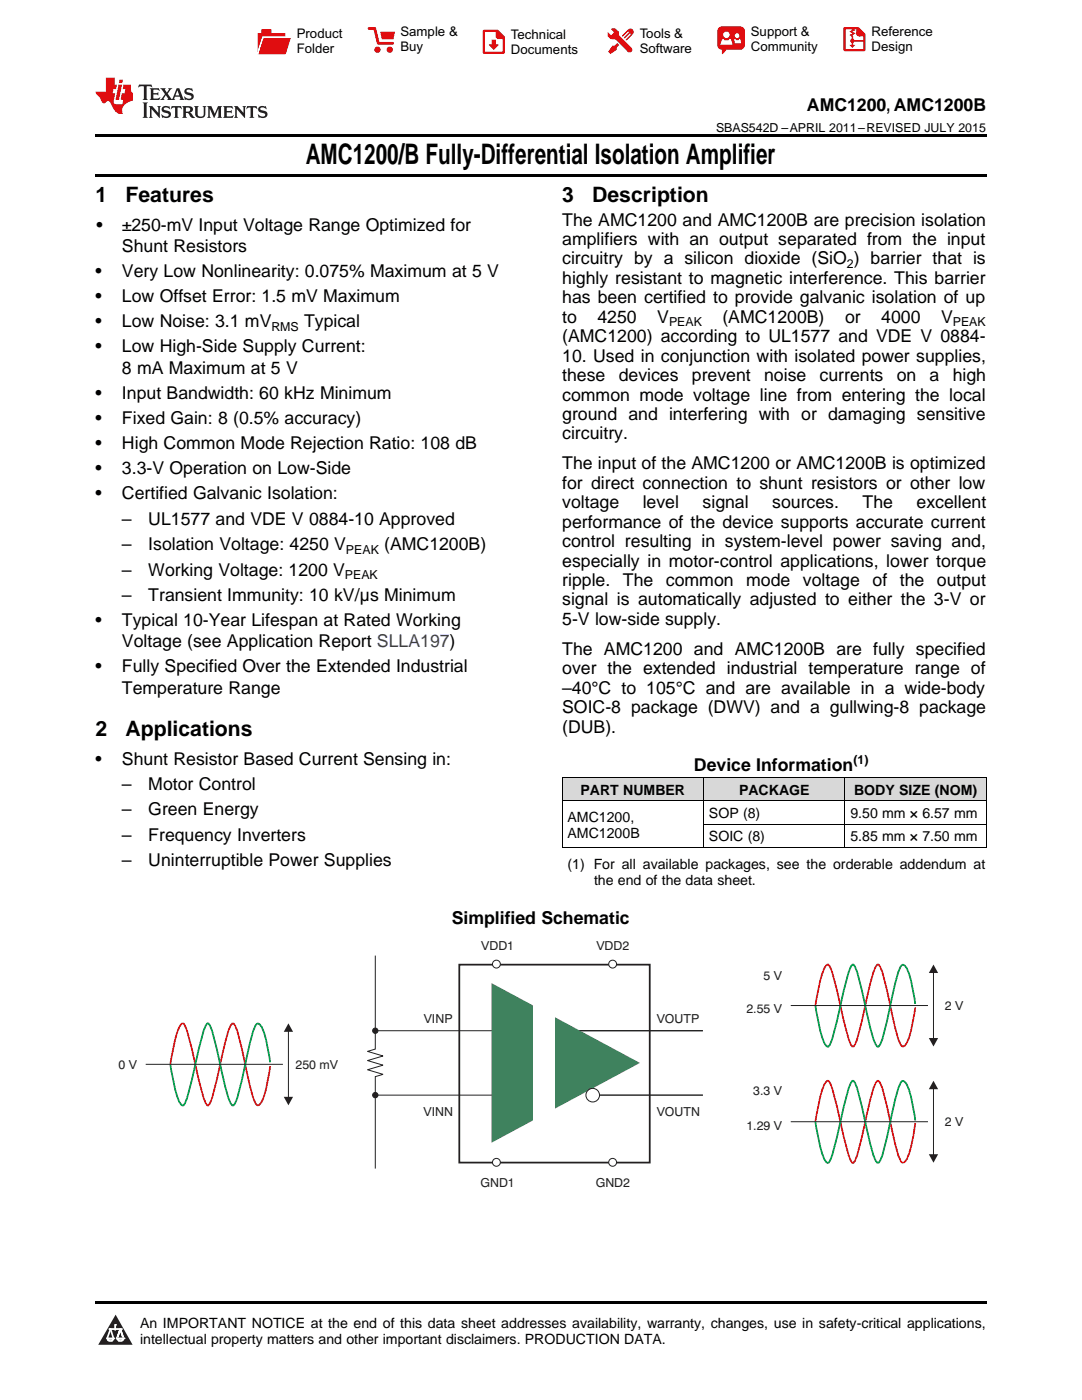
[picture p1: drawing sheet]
<svg xmlns="http://www.w3.org/2000/svg" width="216mm" height="279mm" viewBox="0 0 216 279" stroke-linecap="round" stroke-linejoin="round" font-family="sans-serif">
<defs><g id="words">
<text font-size="5.6" x="61" y="32.8">AMC1200/B Fully-Differential Isolation Amplifier</text>
<g font-size="4.2">
<text x="19" y="40.4">1</text>
<text x="25" y="40.4">Features</text>
<text x="112.2" y="40.4">3</text>
<text x="118.2" y="40.4">Description</text>
<text x="19" y="146.9">2</text>
<text x="25" y="146.9">Applications</text>
</g>
<g font-size="3.5">
<text x="161" y="22.2">AMC1200, AMC1200B</text>
<text x="19.2" y="46.1">•</text>
<text x="24.3" y="46.1">±250-mV Input Voltage Range Optimized for</text>
<text x="112.2" y="45">The AMC1200 and AMC1200B are precision isolation</text>
<text x="24.3" y="50.3">Shunt Resistors</text>
<text x="112.2" y="48.9">amplifiers with an output separated from the input</text>
<text x="112.2" y="52.8">circuitry by a silicon dioxide (SiO ) barrier that is</text>
<text x="19" y="55.3">•</text>
<text x="24.3" y="55.3">Very Low Nonlinearity: 0.075% Maximum at 5 V</text>
<text x="112.2" y="56.7">highly resistant to magnetic interference. This barrier</text>
<text x="19" y="60.3">•</text>
<text x="19" y="65.3">•</text>
<text x="24.3" y="60.3">Low Offset Error: 1.5 mV Maximum</text>
<text x="24.3" y="65.3">Low Noise: 3.1 mV</text>
<text x="60.7" y="65.3">Typical</text>
<text x="112.2" y="60.5">has been certified to provide galvanic isolation of up</text>
<text x="112.2" y="64.4">to</text>
<text x="119.2" y="64.4">4250</text>
<text x="131.2" y="64.4">V</text>
<text x="144.1" y="64.4">(AMC1200B)</text>
<text x="168.6" y="64.4">or</text>
<text x="175.8" y="64.4">4000</text>
<text x="187.8" y="64.4">V</text>
<text x="19" y="70.3">•</text>
<text x="24.3" y="70.3">Low High-Side Supply Current:</text>
<text x="112.2" y="68.3">(AMC1200) according to UL1577 and VDE V 0884-</text>
<text x="24.3" y="74.6">8 mA Maximum at 5 V</text>
<text x="112.2" y="72.2">10. Used in conjunction with isolated power supplies,</text>
<text x="112.2" y="76.1">these</text>
<text x="123.5" y="76.1">devices</text>
<text x="138.1" y="76.1">prevent</text>
<text x="152.5" y="76.1">noise</text>
<text x="163.5" y="76.1">currents</text>
<text x="178.9" y="76.1">on</text>
<text x="185.5" y="76.1">a</text>
<text x="190.1" y="76.1">high</text>
<text x="19" y="79.6">•</text>
<text x="24.3" y="79.6">Input Bandwidth: 60 kHz Minimum</text>
<text x="112.2" y="79.9">common mode voltage line from entering the local</text>
<text x="112.2" y="83.8">ground and interfering with or damaging sensitive</text>
<text x="19" y="84.6">•</text>
<text x="19" y="89.6">•</text>
<text x="24.3" y="84.6">Fixed Gain: 8 (0.5% accuracy)</text>
<text x="24.3" y="89.6">High Common Mode Rejection Ratio: 108 dB</text>
<text x="112.2" y="87.7">circuitry.</text>
<text x="19" y="94.6">•</text>
<text x="24.3" y="94.6">3.3-V Operation on Low-Side</text>
<text x="112.2" y="93.7">The input of the AMC1200 or AMC1200B is optimized</text>
<text x="19" y="99.6">•</text>
<text x="24.3" y="99.6">Certified Galvanic Isolation:</text>
<text x="112.2" y="97.5">for direct connection to shunt resistors or other low</text>
<text x="112.2" y="101.4">voltage</text>
<text x="128.2" y="101.4">level</text>
<text x="140.2" y="101.4">signal</text>
<text x="154.1" y="101.4">sources.</text>
<text x="172.1" y="101.4">The</text>
<text x="182.9" y="101.4">excellent</text>
<text x="24.3" y="104.7">–</text>
<text x="29.6" y="104.7">UL1577 and VDE V 0884-10 Approved</text>
<text x="112.2" y="105.3">performance of the device supports accurate current</text>
<text x="24.3" y="109.8">–</text>
<text x="29.6" y="109.8">Isolation Voltage: 4250 V</text>
<text x="76.7" y="109.8">(AMC1200B)</text>
<text x="112.2" y="109.2">control resulting in system-level power saving and,</text>
<text x="112.2" y="113.1">especially in motor-control applications, lower torque</text>
<text x="24.3" y="114.9">–</text>
<text x="24.3" y="119.9">–</text>
<text x="29.6" y="114.9">Working Voltage: 1200 V</text>
<text x="29.6" y="119.9">Transient Immunity: 10 kV/µs Minimum</text>
<text x="112.2" y="116.9">ripple.</text>
<text x="124.3" y="116.9">The</text>
<text x="132.9" y="116.9">common</text>
<text x="148.9" y="116.9">mode</text>
<text x="160.2" y="116.9">voltage</text>
<text x="174.1" y="116.9">of</text>
<text x="179.5" y="116.9">the</text>
<text x="187" y="116.9">output</text>
<text x="19" y="125">•</text>
<text x="24.3" y="125">Typical 10-Year Lifespan at Rated Working</text>
<text x="112.2" y="120.8">signal is automatically adjusted to either the 3-V or</text>
<text x="112.2" y="124.7">5-V low-side supply.</text>
<text x="24.3" y="129.2">Voltage (see Application Report SLLA197)</text>
<text x="112.2" y="130.7">The AMC1200 and AMC1200B are fully specified</text>
<text x="19" y="134.2">•</text>
<text x="24.3" y="134.2">Fully Specified Over the Extended Industrial</text>
<text x="112.2" y="134.5">over the extended industrial temperature range of</text>
<text x="24.3" y="138.4">Temperature Range</text>
<text x="112.2" y="138.4">–40°C to 105°C and are available in a wide-body</text>
<text x="112.2" y="142.3">SOIC-8 package (DWV) and a gullwing-8 package</text>
<text x="112.2" y="146.2">(DUB).</text>
<text x="19" y="152.6">•</text>
<text x="24.3" y="152.6">Shunt Resistor Based Current Sensing in:</text>
<text x="138.5" y="153.9">Device Information</text>
<text x="24.3" y="157.7">–</text>
<text x="29.6" y="157.7">Motor Control</text>
<text x="24.3" y="162.7">–</text>
<text x="24.3" y="167.8">–</text>
<text x="29.6" y="162.7">Green Energy</text>
<text x="29.6" y="167.8">Frequency Inverters</text>
<text x="24.3" y="172.9">–</text>
<text x="29.6" y="172.9">Uninterruptible Power Supplies</text>
<text x="90.1" y="184.3">Simplified Schematic</text>
</g>
<g font-size="2.8">
<text x="115.8" y="158.6">PART NUMBER</text>
<text x="147.5" y="158.6">PACKAGE</text>
<text x="170.4" y="158.6">BODY SIZE (NOM)</text>
<text x="113.2" y="164">AMC1200,</text>
<text x="113.2" y="167.1">AMC1200B</text>
<text x="141.5" y="163.2">SOP (8)</text>
<text x="141.5" y="167.9">SOIC (8)</text>
<text x="169.7" y="163.2">9.50 mm × 6.57 mm</text>
<text x="169.7" y="167.9">5.85 mm × 7.50 mm</text>
<text x="113.2" y="173.4">(1) For all available packages, see the orderable addendum at</text>
<text x="118.5" y="176.6">the end of the data sheet.</text>
<text x="27.9" y="265">An IMPORTANT NOTICE at the end of this data sheet addresses availability, warranty, changes, use in safety-critical applications,</text>
<text x="27.9" y="268.2">intellectual property matters and other important disclaimers. PRODUCTION DATA.</text>
</g>
<g font-size="2.6">
<text x="59.2" y="7.6">Product</text>
<text x="59.2" y="10.6">Folder</text>
<text x="79.9" y="7.3">Sample &amp;</text>
<text x="79.9" y="10.2">Buy</text>
<text x="102" y="7.8">Technical</text>
<text x="102" y="10.8">Documents</text>
<text x="127.6" y="7.6">Tools &amp;</text>
<text x="127.6" y="10.6">Software</text>
<text x="149.8" y="7.2">Support &amp;</text>
<text x="149.8" y="10.2">Community</text>
<text x="173.9" y="7.3">Reference</text>
<text x="173.9" y="10.2">Design</text>
</g>
<g font-size="2.5">
<text x="142.9" y="26.3">SBAS542D –APRIL 2011–REVISED JULY 2015</text>
<text x="169" y="53.5">2</text>
<text x="133.5" y="65.1">PEAK</text>
<text x="190.1" y="65.1">PEAK</text>
<text x="54.2" y="66">RMS</text>
<text x="69" y="110.5">PEAK</text>
<text x="68.8" y="115.6">PEAK</text>
<text x="170.3" y="152.5">(1)</text>
</g>
<g font-size="2.5" fill="#231f20">
<text x="96" y="189.6">VDD1</text>
<text x="119" y="189.6">VDD2</text>
<text x="152.4" y="195.6">5 V</text>
<text x="148.9" y="202.1">2.55 V</text>
<text x="188.6" y="201.6">2 V</text>
<text x="84.5" y="204.2">VINP</text>
<text x="131" y="204.2">VOUTP</text>
<text x="23.6" y="213.3">0 V</text>
<text x="59" y="213.3">250 mV</text>
<text x="150.3" y="218.6">3.3 V</text>
<text x="84.5" y="222.7">VINN</text>
<text x="131" y="222.7">VOUTN</text>
<text x="148.9" y="225.5">1.29 V</text>
<text x="188.6" y="224.8">2 V</text>
<text x="95.9" y="237">GND1</text>
<text x="118.9" y="237">GND2</text>
</g>
</g></defs>
<g fill="#d8d8d8">
<path d="M112.2 155.2h28.2v4.6h-28.2z"/>
<path d="M140.4 155.2h28.2v4.6h-28.2z"/>
<path d="M168.6 155.2h28.2v4.6h-28.2z"/>
</g>
<path d="M23.1 262.4l3.4 6h-6.9z" fill="#231f20"/>
<path d="M21.4 267.1h1.2l-.3 .5h-.3a.55 .55 0 0 1-.6-.5z" fill-rule="evenodd" fill="#fff"/>
<path d="M21.4 267.1h1.2l-.3 .5h-.3a.55 .55 0 0 1-.6-.5z" fill="none" stroke="#231f20" stroke-width=".34"/>
<path d="M21.4 267.1l1.2 .1-.3 .4h-.5z" fill="none" stroke="#fff" stroke-width=".34"/>
<path d="M23 265.3h.1" fill="none" stroke="#fff" stroke-width=".34"/>
<path d="M23 264.4v.9z" fill="#fff"/>
<path d="M23 264.4v.9z" fill="none" stroke="#fff" stroke-width=".34"/>
<circle cx="23" cy="264.4" r=".17" fill="#fff"/>
<path d="M21.9 265.2h.1" fill="none" stroke="#fff" stroke-width=".34"/>
<path d="M21.9 265.2h2.3z" fill="#fff"/>
<path d="M21.9 265.2h2.3z" fill="none" stroke="#fff" stroke-width=".34"/>
<circle cx="24.2" cy="265.2" r=".17" fill="#fff"/>
<path d="M23.3 267.1h.1" fill="none" stroke="#fff" stroke-width=".34"/>
<path d="M24 265.2l-.7 1.9z" fill="#fff"/>
<path d="M24 265.2l-.7 1.9z" fill="none" stroke="#fff" stroke-width=".34"/>
<path d="M24 265.2l.7 1.9z" fill="#fff"/>
<path d="M24 265.2l.7 1.9z" fill="none" stroke="#fff" stroke-width=".34"/>
<path d="M24.6 267.1h.1" fill="none" stroke="#fff" stroke-width=".34"/>
<circle cx="21.4" cy="267.1" r=".17" fill="#fff"/>
<path d="M22.1 265.2l-.7 1.9z" fill="#fff"/>
<path d="M22.1 265.2l-.7 1.9z" fill="none" stroke="#fff" stroke-width=".34"/>
<path d="M22.1 265.2l.5 1.9z" fill="#fff"/>
<path d="M22.1 265.2l.5 1.9z" fill="none" stroke="#fff" stroke-width=".34"/>
<circle cx="22.6" cy="267.1" r=".17" fill="#fff"/>
<path d="M23.4 267.1h1.3a.65 .65 0 0 1-.7 .5 .65 .65 0 0 1-.6-.5z" fill-rule="evenodd" fill="#fff"/>
<path d="M23.4 267.1h1.3a.65 .65 0 0 1-.7 .5 .65 .65 0 0 1-.6-.5z" fill="none" stroke="#231f20" stroke-width=".34"/>
<path d="M23.4 267.1h1.3l-.4 .5h-.6z" fill="none" stroke="#fff" stroke-width=".34"/>
<path d="M23.3 267.1h.1" fill="none" stroke="#fff" stroke-width=".34"/>
<circle cx="24.7" cy="267.1" r=".17" fill="#fff"/>
<path d="M19 259.7h177.8v.5h-177.8z" fill="#000"/>
<path d="M74.9 205.7h27.4M74.9 218.6h27.4" fill="none" stroke="#231f20" stroke-width=".2"/>
<path d="M114.8 205.7h25.5M119 218.6h21.3" fill="none" stroke="#231f20" stroke-width=".28"/>
<path d="M91.6 192.5h38v39.5h-38z" fill="none" stroke="#231f20" stroke-width=".35"/>
<path d="M98.1 196.2l29.6 15.9-29.6 16z" fill="#3f825e"/>
<circle cx="99.1" cy="192.4" r=".79" fill="#fff"/>
<g fill="none" stroke="#231f20" stroke-width=".2">
<path d="M74.9 190.7v18.7l-1.6 .4 3.1 .9-3.1 1 3.1 .9-3.1 .9 3.1 .9-1.5 .5v18.3"/>
<circle cx="99.1" cy="192.4" r=".79"/>
</g>
<circle cx="74.9" cy="205.7" r=".53" fill="#231f20"/>
<circle cx="74.9" cy="205.7" r=".53" fill="none" stroke="#231f20" stroke-width=".2"/>
<circle cx="74.9" cy="218.6" r=".53" fill="#231f20"/>
<circle cx="74.9" cy="218.6" r=".53" fill="none" stroke="#231f20" stroke-width=".2"/>
<g fill="#fff">
<path d="M106.5 197.3h4.1v27.7h-4.1z" fill-rule="evenodd"/>
<circle cx="122.2" cy="192.4" r=".79"/>
</g>
<circle cx="122.2" cy="192.4" r=".79" fill="none" stroke="#231f20" stroke-width=".2"/>
<circle cx="99.1" cy="232" r=".79" fill="#fff"/>
<circle cx="99.1" cy="232" r=".79" fill="none" stroke="#231f20" stroke-width=".2"/>
<circle cx="122.2" cy="232" r=".79" fill="#fff"/>
<circle cx="122.2" cy="232" r=".79" fill="none" stroke="#231f20" stroke-width=".2"/>
<circle cx="118.3" cy="218.6" r="1.36" fill="#fff"/>
<g fill="none" stroke="#231f20" stroke-width=".2">
<path d="M57.6 205.8v13.2"/>
<circle cx="118.3" cy="218.6" r="1.36"/>
</g>
<path d="M34 212.4a38 38 0 0 1 1.7-7.3l.4-.6 .4-.3a5.8 5.8 0 0 1 1.3 3.3l2.3 9.9a5.7 5.7 0 0 0 1.4 3.2 5.7 5.7 0 0 0 1.3-3.2l1.9-8.4a17.6 17.6 0 0 1 1.4-4.5l.4-.3 .3 .3a36.3 36.3 0 0 1 2.1 7.9l.8 3.4a16.8 16.8 0 0 0 1.4 4.5l.3 .3 .5-.2a16.6 16.6 0 0 0 1.9-6.8l.1-.8" fill="none" stroke="#ee1d23" stroke-width=".35"/>
<g fill="#231f20">
<path d="M57.6 204.2l.9 1.7h-1.9z"/>
<path d="M56.6 218.9h1.9l-.9 1.7z"/>
</g>
<path d="M53.9 212a29.4 29.4 0 0 0-1.6-6.9l-.4-.6-.5-.2-.3 .2a34.5 34.5 0 0 0-2.2 7.9l-.7 3.5a17.5 17.5 0 0 1-1.4 4.5l-.3 .2-.4-.2a36 36 0 0 1-2.2-8l-1.1-4.9a5.7 5.7 0 0 0-1.3-3.3 5.7 5.7 0 0 0-1.4 3.3l-2.3 9.9a5.8 5.8 0 0 1-1.3 3.2 4 4 0 0 1-1.5-2.9l-1-5.3" fill="none" stroke="#00a54f" stroke-width=".35"/>
<path d="M162.7 200.7a38 38 0 0 1 1.7-7.4l.4-.6 .4-.2a5.8 5.8 0 0 1 1.3 3.2l2.3 9.9a5.7 5.7 0 0 0 1.4 3.3 5.7 5.7 0 0 0 1.3-3.3l1.9-8.3a17.6 17.6 0 0 1 1.5-4.6l.3-.2 .3 .2a36.3 36.3 0 0 1 2.1 8l.8 3.4a16.8 16.8 0 0 0 1.4 4.5l.3 .3 .5-.3a16.3 16.3 0 0 0 1.9-6.7l.1-.9" fill="none" stroke="#ee1d23" stroke-width=".35"/>
<path d="M186.3 194v13.3" fill="none" stroke="#231f20" stroke-width=".2"/>
<g fill="#231f20">
<path d="M186.3 192.5l.9 1.7h-1.9z"/>
<path d="M185.3 207.2h1.9l-.9 1.7z"/>
</g>
<path d="M182.6 200.4a30 30 0 0 0-1.6-7l-.4-.6-.5-.3-.3 .3a34.5 34.5 0 0 0-2.2 7.9l-.7 3.4a17.5 17.5 0 0 1-1.4 4.5l-.3 .3-.3-.3a36 36 0 0 1-2.3-7.9l-1.1-5a5.7 5.7 0 0 0-1.3-3.2 5.7 5.7 0 0 0-1.4 3.2l-2.3 9.9a5.8 5.8 0 0 1-1.3 3.3 4 4 0 0 1-1.4-2.9l-1.1-5.3" fill="none" stroke="#00a54f" stroke-width=".35"/>
<path d="M162.7 223.9a38 38 0 0 1 1.7-7.4l.4-.6 .4-.2a5.8 5.8 0 0 1 1.3 3.2l2.3 9.9a5.7 5.7 0 0 0 1.4 3.3 5.7 5.7 0 0 0 1.3-3.3l1.9-8.3a17.6 17.6 0 0 1 1.5-4.6l.3-.2 .3 .2a36.3 36.3 0 0 1 2.1 8l.8 3.4a16.8 16.8 0 0 0 1.4 4.5l.3 .2 .5-.2a16.4 16.4 0 0 0 1.9-6.8l.1-.9" fill="none" stroke="#ee1d23" stroke-width=".35"/>
<path d="M186.3 217.2v13.3" fill="none" stroke="#231f20" stroke-width=".2"/>
<g fill="#231f20">
<path d="M186.3 215.7l.9 1.7h-1.9z"/>
<path d="M185.3 230.4h1.9l-.9 1.6z"/>
</g>
<path d="M182.6 223.6a30.5 30.5 0 0 0-1.6-7.1l-.4-.6-.5-.2-.3 .3a34.5 34.5 0 0 0-2.2 7.9l-.7 3.4a17.5 17.5 0 0 1-1.4 4.5l-.3 .3-.3-.3a36 36 0 0 1-2.3-7.9l-1.1-5a5.7 5.7 0 0 0-1.3-3.2 5.7 5.7 0 0 0-1.4 3.2l-2.3 9.9a5.8 5.8 0 0 1-1.3 3.3 4 4 0 0 1-1.4-2.9l-1.1-5.3" fill="none" stroke="#00a54f" stroke-width=".35"/>
<path d="M29.1 212.4h27.4M157.8 200.7h27.4M157.8 223.9h27.4" fill="none" stroke="#231f20" stroke-width=".2"/>
<path d="M112.2 159.8h84.6M112.2 155.1h84.6M112.2 155.2v14M140.4 155.2v14M168.6 155.2v14M196.8 155.2v14M112.2 169.1h84.6M140.4 164.4h56.4" fill="none" stroke="#000" stroke-width=".2"/>
<path d="M19 34.8h177.8v.5h-177.8zM19 26.8h177.8v.6h-177.8z" fill="#000"/>
<path d="M27.7 16.9l-.1 .6 .6-.3h.5v.2v2.2l-.2 .4h1l-.2-.4v-2.2v-.2h.5l.6 .3-.2-.6zM29.9 17.6l.2 .4v1.6l-.2 .4h1.9l.1-.6a1.09 1.09 0 0 1-1.3 .1v-.6h.6l.4 .2v-.7l-.2 .2h-.8v-.6l.2-.1a1.01 1.01 0 0 1 1 .3l-.1-.6zM32 17.6l.9 1.2-1 1.2h.9l-.2-.3 .5-.7 .5 .7-.3 .3h1.7l-.2-.3 .1-.4h1l.1 .4-.2 .3h1l-.3-.4-.7-2h-.5l-1 2.2-.8-1.1 .9-1.1h-.9l.2 .2-.4 .7-.4-.7 .2-.2zM35.4 18l.4 1h-.8zM37 17.7a.66 .66 0 0 0-.2 .8 .66 .66 0 0 0 .6 .4l.7 .2 .1 .2a.8 .8 0 0 1-.7 .4 .8 .8 0 0 1-.7-.5l.1 .8 .2-.2a.94 .94 0 0 0 1.1 .1 .94 .94 0 0 0 .4-.9 1.48 1.48 0 0 0-1.3-.6v-.4a1.1 1.1 0 0 1 1.2 .2l-.2-.6-.2 .1-.5-.1zM28.5 20.4l.2 .4v2.3l-.2 .4h1l-.2-.4v-2.3l.2-.4zM29.7 21.2l.2 .4v1.5l-.2 .4h.8l-.3-.4 .1-1.3 1.6 1.8v-2l.2-.4h-.7l.2 .2v1.1l-1.2-1.3zM32.5 21.3a.66 .66 0 0 0-.2 .8 .66 .66 0 0 0 .6 .4l.6 .2 .2 .2a.8 .8 0 0 1-.8 .4 .8 .8 0 0 1-.7-.5l.2 .7 .2-.1a.94 .94 0 0 0 1 .1 .94 .94 0 0 0 .5-1 1.47 1.47 0 0 0-1.3-.6l-.1-.3a1.1 1.1 0 0 1 1.3 .2l-.2-.6-.2 .1-.5-.2zM34.3 21.2l-.2 .6a.64 .64 0 0 1 .8-.3v1.6l-.2 .4h1l-.3-.4 .1-1.6a.66 .66 0 0 1 .8 .3l-.2-.6zM36.3 21.2l.3 .4v1.5l-.3 .4h1l-.2-.2v-.7h.5l.1 .1a.8 .8 0 0 0 1.2 .7l-1-1a.62 .62 0 0 0 .6-.5 .62 .62 0 0 0-.6-.7zM37.1 21.5h.1a.48 .48 0 0 1 .6 0 .48 .48 0 0 1 .1 .6l-.2 .1-.6 .1zM38.7 21.2l.2 .2a2.29 2.29 0 0 0 .4 2 1.05 1.05 0 0 0 1.7-.7v-1.3l.2-.2h-.8l.2 .4v1.1a.61 .61 0 0 1-.6 .6 .61 .61 0 0 1-.6-.6v-1.1l.3-.4zM41.3 21.2l.3 .4v1.5l-.3 .4h.8l-.2-.4v-1.4l.8 1.9 .9-1.9v1.4l-.2 .4h.9l-.2-.4v-1.5l.2-.4h-.8l-.7 1.5-.6-1.5zM44.5 21.2l.2 .4v1.5l-.2 .4h1.9l.2-.6a1.1 1.1 0 0 1-1.4 .2v-.7h.6l.4 .2v-.6l-.2 .1-.8 .1v-.6l.2-.1a1.02 1.02 0 0 1 1.1 .2l-.2-.5zM46.7 21.2l.2 .4v1.5l-.2 .4h.8l-.3-.4 .1-1.3 1.6 1.8v-2l.2-.4h-.7l.2 .2v1.1l-1.2-1.3zM49.3 21.2l-.1 .6a.64 .64 0 0 1 .8-.3v1.6l-.3 .4h1l-.2-.4v-1.6a.66 .66 0 0 1 .8 .3l-.1-.6zM51.7 21.3a.66 .66 0 0 0-.2 .7 .66 .66 0 0 0 .7 .5l.6 .2 .1 .2a.8 .8 0 0 1-.7 .4 .8 .8 0 0 1-.7-.5l.1 .7 .2-.1a.94 .94 0 0 0 1.1 .1 .94 .94 0 0 0 .4-1 1.48 1.48 0 0 0-1.2-.6l-.1-.3a1.1 1.1 0 0 1 1.2 .2l-.2-.6-.1 .1-.6-.2z" fill="#231f20"/>
<path d="M21.1 15.5v2.8h-2v.4l.9 .9a.96 .96 0 0 0 1 1 .59 .59 0 0 1 .5-.4 .59 .59 0 0 1 .5 .3l.4 .8a1.61 1.61 0 0 0 2.1 1.3 1.63 1.63 0 0 1 1.1-2.2l.9-.3v-1.5a1.6 1.6 0 0 1-.4-1.7h-1.4l-.2 .9h.5l-.2 .8h-.5l-.2 1v.3h.5l-.2 .9h-.7a.74 .74 0 0 1-1-.6l.3-1.6h-.5l.2-.8h.5l.1-.9h-.4v-1.4zM23.7 16.9l-.7 3h.8l.6-3zM23.8 15.9l-.1 .7h.7l.2-.7z" fill="#ee1d23"/>
<g fill="#d60000">
<path d="M52.2 5.8h2v.8h2.7v4.2h-5.5v-4.2h.8z" fill-rule="evenodd"/>
<path d="M52.5 7.5h5.6l-1.1 3.3h-5.6z" fill-rule="evenodd"/>
</g>
<path d="M52.4 7.4h5.7v.1h-5.6l-1.1 3.3z" fill-rule="evenodd" fill="#fff"/>
<path d="M52.4 7.4h5.7v.1h-5.6l-1.1 3.3z" fill="none" stroke="#fff" stroke-width=".2"/>
<path d="M73.6 5.7h1.2l.7 2.9h2.8" fill="none" stroke="#d60000" stroke-width=".55"/>
<g fill="#d60000">
<path d="M75.9 6.3h2.9l-.3 1.6h-2.3z" fill-rule="evenodd"/>
<circle cx="75.3" cy="9.9" r=".62"/>
<circle cx="77.8" cy="9.9" r=".62"/>
</g>
<path d="M96.6 6.2h2.7l1.2 1.2v3.1h-3.9z" fill="none" stroke="#d60000" stroke-width=".44"/>
<g fill="#d60000">
<path d="M98.1 7.9h.8v1h.6l-1 1.1-.9-1v-.1h.5z" fill-rule="evenodd"/>
<path d="M98.9 6.2h.4l1.2 1.2v.4h-1.2l-.4-.4z" fill-rule="evenodd"/>
<path d="M122 5.7h.8l.6 .6 .1 .7 2.5 2.5-.7 .8-2.4-2.3-1.1-.2-.6-.6v-.8l.8 .6 .4-.4v-.2l-.4-.5z" fill-rule="evenodd"/>
<path d="M122.2 9.1h.5l.5-.5 .4 .4-.5 .5-.1 .4-1.2 .9-.4-.5z" fill-rule="evenodd"/>
<path d="M125.3 5.9a.67 .67 0 0 1 1 0 .67 .67 0 0 1 0 .9z" fill-rule="evenodd"/>
<path d="M125.3 5.9l1 .9-1.2 1.2h-.2v-.2l.9-.9 .1-.2h-.2l-1 1h-.2v-.2l1-1v-.2h-.2l-1 1h-.2v-.2z" fill-rule="evenodd"/>
<circle cx="125.6" cy="9.9" r=".54"/>
</g>
<path d="M123.4 6.3l-.1 .7" fill="none" stroke="#d60000" stroke-width=".2"/>
<g fill="#d60000">
<path d="M143.4 5.5l.7-.2h3.6a.95 .95 0 0 1 .9 .9v2.8a.95 .95 0 0 1-.9 .9h-3.6a.95 .95 0 0 1-1-.9v-2.8z" fill-rule="evenodd"/>
<path d="M144 9.9h1l-.8 .9h-.2z" fill-rule="evenodd"/>
</g>
<g fill="#fff">
<path d="M146.6 8.6h1.3z"/>
<path d="M144.1 7.8h.3l.1 .2h.8l.2-.2h.3l.4 1.1h-2.5z" fill-rule="evenodd"/>
<path d="M146.5 7.8h.2l.2 .2h.5l.1-.2h.2l.2 .8h-1.3z" fill-rule="evenodd"/>
<circle cx="144.9" cy="6.9" r=".65"/>
<circle cx="147.1" cy="7.1" r=".48"/>
</g>
<path d="M168.5 5.6h2.7l1.3 1.3v3.1h-4z" fill="none" stroke="#d60000" stroke-width=".44"/>
<path d="M170.1 7.3v1.8M170.1 8.1h2.3" fill="none" stroke="#d60000" stroke-width=".3"/>
<g fill="#d60000">
<path d="M170.9 5.6h.3l1.3 1.3v.4h-1.1l-.5-.6z" fill-rule="evenodd"/>
<circle cx="170.1" cy="8.1" r=".42"/>
<circle cx="171.4" cy="6.7" r=".55"/>
</g>
<g fill="#d60000">
<path d="M169.5 9h1.2l-.6 .5z"/>
<path d="M169.8 5.8h.6l.3 .2-.6 .3 .6 .4-.7 .3 .2 .3h-.2l-.5-.3 .6-.3-.6-.4 .6-.3z"/>
</g>
<use href="#words"/>
</svg>
